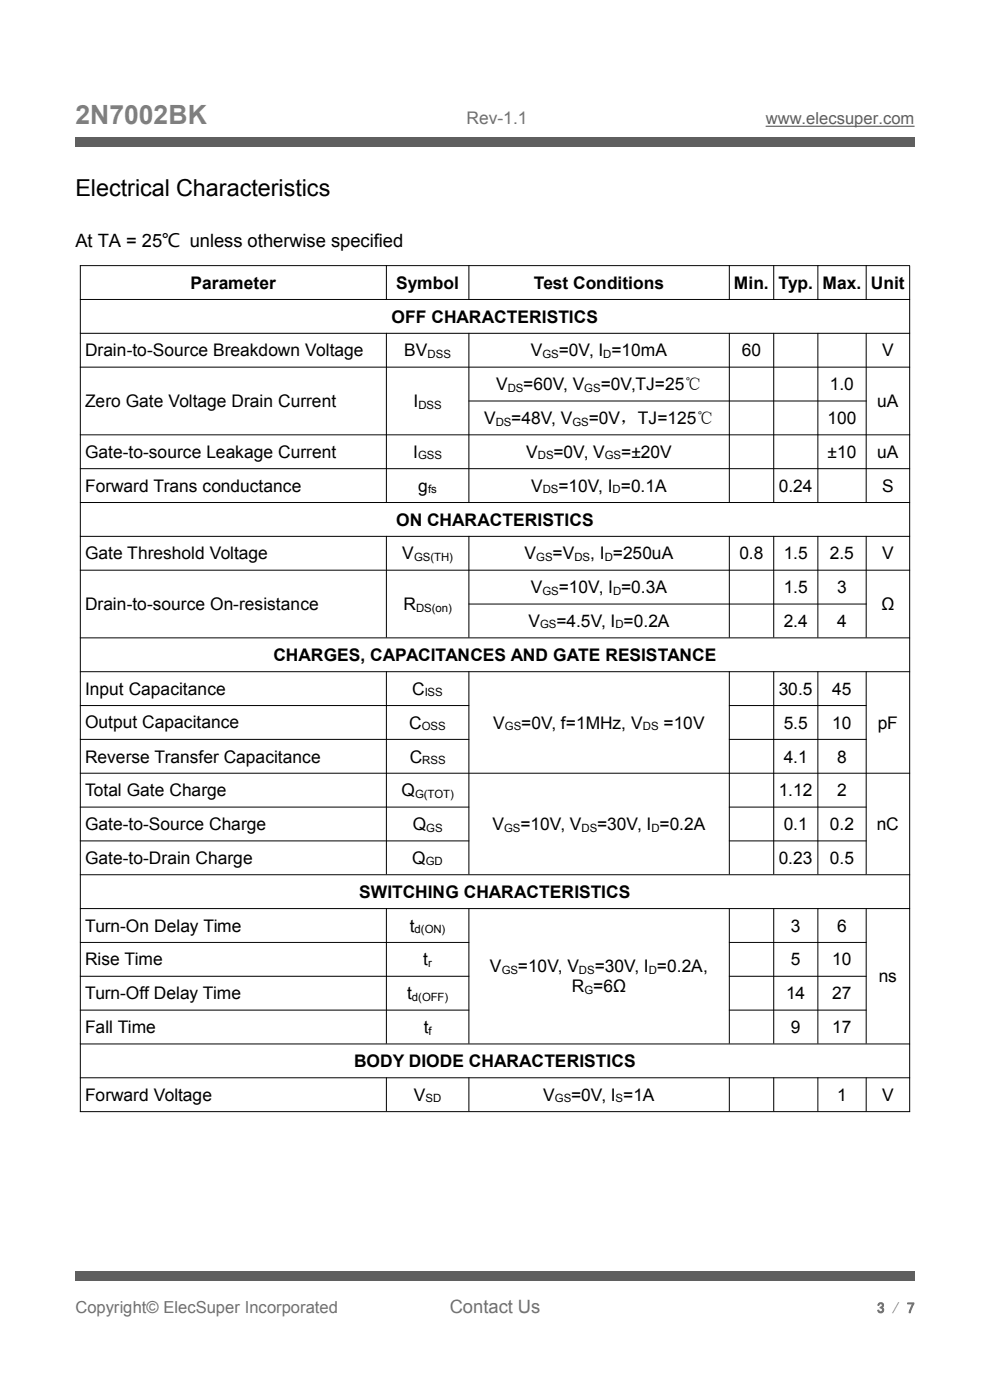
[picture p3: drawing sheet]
<svg xmlns="http://www.w3.org/2000/svg" width="210mm" height="297mm" viewBox="0 0 210 297" stroke-linecap="round" stroke-linejoin="round" font-family="sans-serif">
<defs><g id="words">
<text font-size="5.6" fill="#808080" x="16" y="26.3">2N7002BK</text>
<text font-size="5" x="16" y="41.5">Electrical Characteristics</text>
<text font-size="3.9" x="16" y="52.3">At TA = 25℃ unless otherwise specified</text>
<text font-size="3.9" fill="#707070" x="95.4" y="278.6">Contact Us</text>
<text font-size="3.7" fill="#707070" x="99" y="26.3">Rev-1.1</text>
<g font-size="3.7">
<text x="40.4" y="61.3">Parameter</text>
<text x="84" y="61.3">Symbol</text>
<text x="113.2" y="61.3">Test Conditions</text>
<text x="155.7" y="61.3">Min.</text>
<text x="165.1" y="61.3">Typ.</text>
<text x="174.5" y="61.3">Max.</text>
<text x="184.7" y="61.3">Unit</text>
<text x="83.1" y="68.4">OFF CHARACTERISTICS</text>
<text x="18" y="75.6">Drain-to-Source Breakdown Voltage</text>
<text x="85.8" y="75.6">BV</text>
<text x="112.6" y="75.6">V</text>
<text x="118.5" y="75.6">=0V, I =10mA</text>
<text x="157.4" y="75.6">60</text>
<text x="187.1" y="75.6">V</text>
<text x="105.2" y="82.8">V</text>
<text x="111" y="82.8">=60V, V</text>
<text x="127.4" y="82.8">=0V,TJ=25℃</text>
<text x="176" y="82.8">1.0</text>
<text x="18" y="86.4">Zero Gate Voltage Drain Current</text>
<text x="87.7" y="86.4">I</text>
<text x="102.7" y="90">V</text>
<text x="108.5" y="90">=48V, V</text>
<text x="124.9" y="90">=0V，TJ=125℃</text>
<text x="175.5" y="90">100</text>
<text x="186.1" y="86.4">uA</text>
<text x="18" y="97.2">Gate-to-source Leakage Current</text>
<text x="87.7" y="97.2">I</text>
<text x="111.6" y="97.2">V</text>
<text x="117.4" y="97.2">=0V, V</text>
<text x="131.7" y="97.2">=±20V</text>
<text x="175.6" y="97.2">±10</text>
<text x="186.1" y="97.2">uA</text>
<text x="18" y="104.3">Forward Trans conductance</text>
<text x="88.7" y="104.3">g</text>
<text x="112.7" y="104.3">V</text>
<text x="118.4" y="104.3">=10V, I =0.1A</text>
<text x="165.2" y="104.3">0.24</text>
<text x="187.1" y="104.3">S</text>
<text x="84" y="111.5">ON CHARACTERISTICS</text>
<text x="18" y="118.7">Gate Threshold Voltage</text>
<text x="85.3" y="118.7">V</text>
<text x="111.3" y="118.7">V</text>
<text x="117.2" y="118.7">=V</text>
<text x="125.2" y="118.7">, I =250uA</text>
<text x="156.8" y="118.7">0.8</text>
<text x="166.2" y="118.7">1.5</text>
<text x="176" y="118.7">2.5</text>
<text x="187.1" y="118.7">V</text>
<text x="112.6" y="125.9">V</text>
<text x="118.5" y="125.9">=10V, I =0.3A</text>
<text x="166.2" y="125.9">1.5</text>
<text x="177.6" y="125.9">3</text>
<text x="18" y="129.5">Drain-to-source On-resistance</text>
<text x="85.6" y="129.5">R</text>
<text x="187" y="129.5">Ω</text>
<text x="112.1" y="133">V</text>
<text x="118" y="133">=4.5V, I =0.2A</text>
<text x="166.2" y="133">2.4</text>
<text x="177.6" y="133">4</text>
<text x="58" y="140.2">CHARGES, CAPACITANCES AND GATE RESISTANCE</text>
<text x="18" y="147.4">Input Capacitance</text>
<text x="87.4" y="147.4">C</text>
<text x="165.2" y="147.4">30.5</text>
<text x="176.5" y="147.4">45</text>
<text x="18" y="154.4">Output Capacitance</text>
<text x="86.8" y="154.6">C</text>
<text x="104.6" y="154.6">V</text>
<text x="110.6" y="154.6">=0V, f=1MHz, V</text>
<text x="140.8" y="154.6">=10V</text>
<text x="166.2" y="154.6">5.5</text>
<text x="176.5" y="154.6">10</text>
<text x="186.2" y="154.6">pF</text>
<text x="18" y="161.8">Reverse Transfer Capacitance</text>
<text x="86.9" y="161.8">C</text>
<text x="166.2" y="161.8">4.1</text>
<text x="177.6" y="161.8">8</text>
<text x="18" y="168.9">Total Gate Charge</text>
<text x="85.2" y="168.9">Q</text>
<text x="165.2" y="168.9">1.12</text>
<text x="177.6" y="168.9">2</text>
<text x="18" y="176.1">Gate-to-Source Charge</text>
<text x="87.5" y="176.1">Q</text>
<text x="104.5" y="176.1">V</text>
<text x="110.4" y="176.1">=10V, V</text>
<text x="126.7" y="176.1">=30V, I =0.2A</text>
<text x="166.2" y="176.1">0.1</text>
<text x="176" y="176.1">0.2</text>
<text x="186" y="176.1">nC</text>
<text x="18" y="183.3">Gate-to-Drain Charge</text>
<text x="87.5" y="183.3">Q</text>
<text x="165.2" y="183.3">0.23</text>
<text x="176" y="183.3">0.5</text>
<text x="76.2" y="190.5">SWITCHING CHARACTERISTICS</text>
<text x="18" y="197.7">Turn-On Delay Time</text>
<text x="86.9" y="197.7">t</text>
<text x="167.8" y="197.7">3</text>
<text x="177.6" y="197.7">6</text>
<text x="18" y="204.8">Rise Time</text>
<text x="89.8" y="204.8">t</text>
<text x="103.9" y="206.3">V</text>
<text x="109.9" y="206.3">=10V, V</text>
<text x="126.2" y="206.3">=30V, I =0.2A,</text>
<text x="167.8" y="204.8">5</text>
<text x="176.5" y="204.8">10</text>
<text x="186.4" y="208.4">ns</text>
<text x="18" y="212">Turn-Off Delay Time</text>
<text x="86.4" y="212">t</text>
<text x="121.3" y="210.5">R =6Ω</text>
<text x="166.8" y="212">14</text>
<text x="176.5" y="212">27</text>
<text x="18" y="219.2">Fall Time</text>
<text x="89.9" y="219.2">t</text>
<text x="167.8" y="219.2">9</text>
<text x="176.5" y="219.2">17</text>
<text x="75.1" y="226.4">BODY DIODE CHARACTERISTICS</text>
<text x="18" y="233.6">Forward Voltage</text>
<text x="87.8" y="233.6">V</text>
<text x="115.2" y="233.6">V</text>
<text x="121.2" y="233.6">=0V, I =1A</text>
<text x="177.6" y="233.6">1</text>
<text x="187.1" y="233.6">V</text>
</g>
<text font-size="3.5" fill="#5f5f5f" x="162.4" y="26.3">www.elecsuper.com</text>
<text font-size="3.5" fill="#707070" x="16" y="278.6">Copyright© ElecSuper Incorporated</text>
<text font-size="3.2" fill="#707070" x="186.1" y="278.6">3 / 7</text>
<g font-size="2.4">
<text x="90.7" y="75.9">DSS</text>
<text x="115.1" y="75.9">GS</text>
<text x="128" y="75.9">D</text>
<text x="107.7" y="83.1">DS</text>
<text x="124" y="83.1">GS</text>
<text x="88.8" y="86.7">DSS</text>
<text x="105.2" y="90.3">DS</text>
<text x="121.4" y="90.3">GS</text>
<text x="88.7" y="97.4">GSS</text>
<text x="114.1" y="97.4">DS</text>
<text x="128.3" y="97.4">GS</text>
<text x="90.8" y="104.6">fs</text>
<text x="115.1" y="104.6">DS</text>
<text x="130" y="104.6">D</text>
<text x="87.8" y="119">GS(TH)</text>
<text x="113.7" y="119">GS</text>
<text x="121.8" y="119">DS</text>
<text x="128.3" y="119">D</text>
<text x="88.3" y="129.8">DS(on)</text>
<text x="115.1" y="126.2">GS</text>
<text x="130" y="126.2">D</text>
<text x="114.6" y="133.3">GS</text>
<text x="130.6" y="133.3">D</text>
<text x="90.1" y="147.7">ISS</text>
<text x="89.5" y="154.9">OSS</text>
<text x="107.1" y="154.9">GS</text>
<text x="136.4" y="154.9">DS</text>
<text x="89.6" y="162">RSS</text>
<text x="88.1" y="169.2">G(TOT)</text>
<text x="90.4" y="176.4">GS</text>
<text x="106.9" y="176.4">GS</text>
<text x="123.4" y="176.4">DS</text>
<text x="138.2" y="176.4">D</text>
<text x="90.3" y="183.6">GD</text>
<text x="87.9" y="197.9">d(ON)</text>
<text x="90.8" y="205.1">r</text>
<text x="106.4" y="206.6">GS</text>
<text x="122.8" y="206.6">DS</text>
<text x="137.7" y="206.6">D</text>
<text x="87.4" y="212.3">d(OFF)</text>
<text x="124" y="210.8">G</text>
<text x="90.9" y="219.5">f</text>
<text x="90.3" y="233.8">SD</text>
<text x="117.7" y="233.8">GS</text>
<text x="130.6" y="233.8">S</text>
</g>
</g></defs>
<path d="M162.4 26.8h31.6" fill="none" stroke="#5f5f5f" stroke-width=".25"/>
<g fill="#5f5f5f">
<path d="M16 29h178v2.1h-178z" fill-rule="evenodd"/>
<path d="M16 269.7h178v2.1h-178z" fill-rule="evenodd"/>
</g>
<g fill="none" stroke="#000" stroke-width=".21">
<path d="M17 56.4h176.1M17 56.3v179.6M82 56.3v7.1M99.5 56.3v7.1M154.7 56.3v7.1M164.1 56.3v7.1M173.5 56.3v7.1M183.7 56.3v7.1M193 56.4v179.5M17 63.5h176.1M17 70.7h176.1M17 77.9h176.1"/>
<path d="M82 70.6v35.9M99.5 70.6v35.9M154.7 70.6v35.9M164.1 70.6v35.9M173.5 70.6v35.9M183.7 70.6v35.9M17 92.2h176.1M17 99.4h176.1M99.4 85.1h84.4M17 106.6h176.1M17 113.8h176.1M82 113.7v21.5"/>
<path d="M99.5 113.7v21.5M154.7 113.7v21.5M164.1 113.7v21.5M173.5 113.7v21.5M183.7 113.7v21.5M17 121h176.1M17 135.3h176.1M99.4 128.1h84.4M17 142.5h176.1M17 149.7h82.6M17 156.9h82.6M82 142.4v43.1"/>
<path d="M99.5 142.4v43.1M154.6 149.7h29.2M154.6 156.9h29.2M154.7 142.4v43.1M164.1 142.4v43.1M173.5 142.4v43.1M183.7 142.4v43.1M17 164h176.1M17 171.2h82.6M17 178.4h82.6M154.6 171.2h29.2M154.6 178.4h29.2"/>
<path d="M17 185.6h176.1M17 192.8h176.1M17 199.9h82.6M82 192.7v28.7M99.5 192.7v28.7M154.6 199.9h29.2M154.7 192.7v28.7M164.1 192.7v28.7M173.5 192.7v28.7M183.7 192.7v28.7M17 207.1h82.6M17 214.3h82.6"/>
<path d="M154.6 207.1h29.2M154.6 214.3h29.2M17 221.5h176.1M17 228.6h176.1M17 235.8h176.1M82 228.6v7.1M99.5 228.6v7.1M154.7 228.6v7.1M164.1 228.6v7.1M173.5 228.6v7.1M183.7 228.6v7.1"/>
</g>
<use href="#words"/>
</svg>
